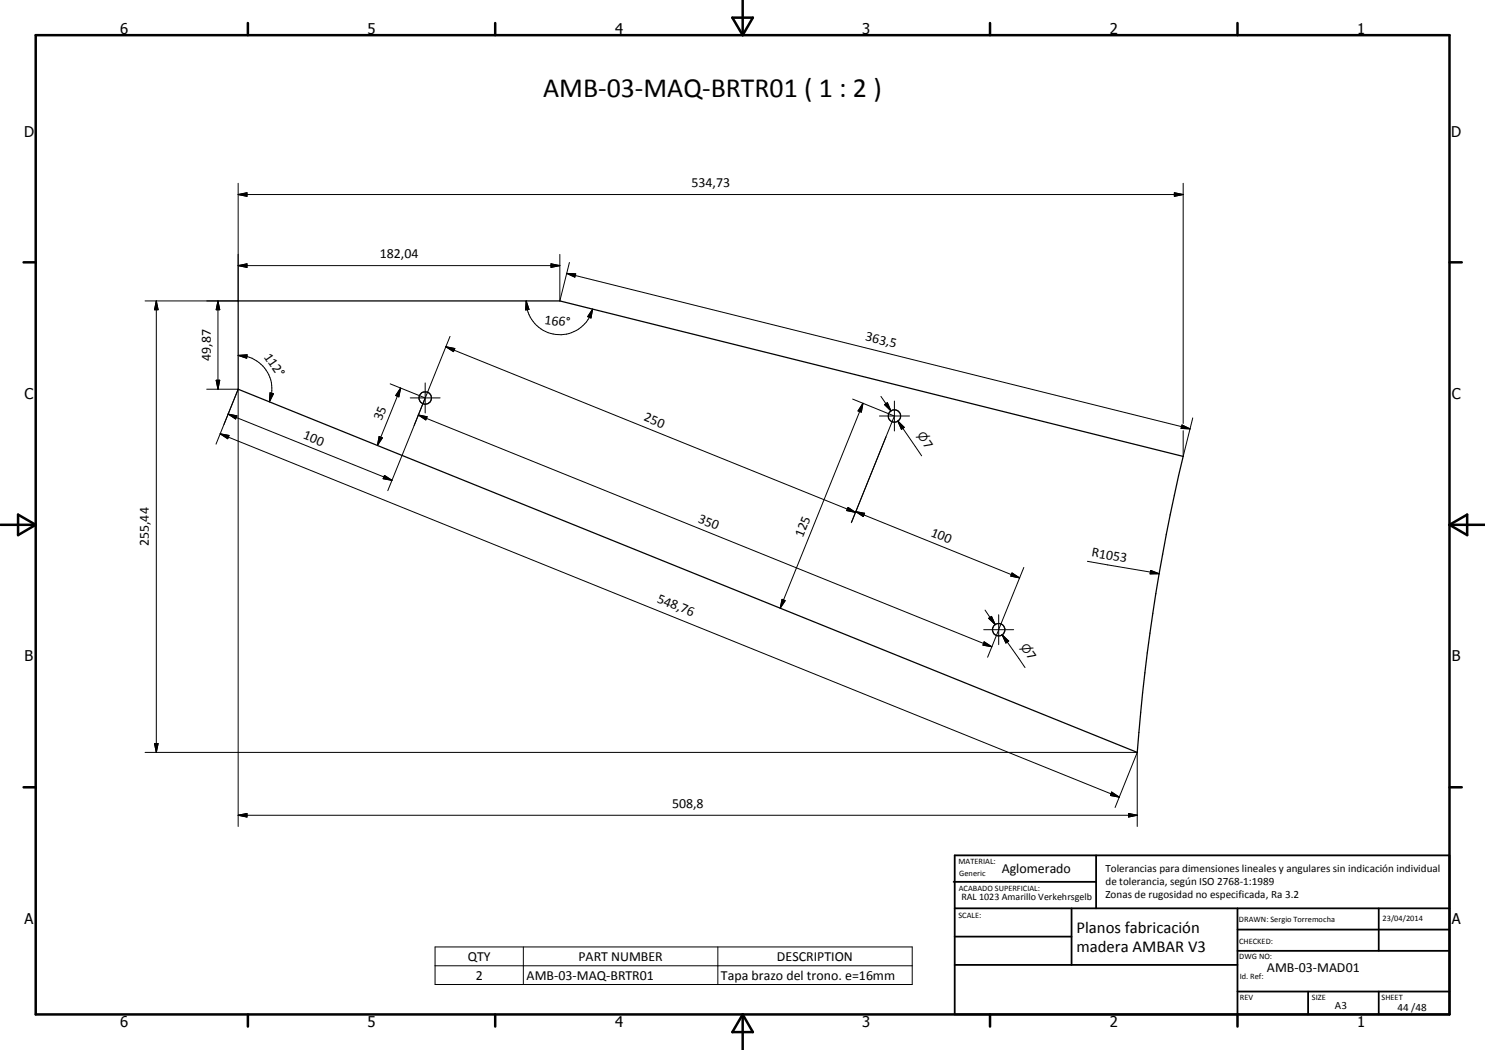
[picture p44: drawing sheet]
<svg xmlns="http://www.w3.org/2000/svg" width="420mm" height="297mm" viewBox="0 0 420 297" stroke-linecap="round" stroke-linejoin="round" font-family="sans-serif">
<defs><g id="words">
<text font-size="7.9" x="153.7" y="27.6">AMB-03-MAQ-BRTR01 ( 1 : 2 )</text>
<g font-size="4.7">
<text x="304.6" y="263.9">Planos fabricación</text>
<text x="304.6" y="269.3">madera AMBAR V3</text>
</g>
<g font-size="4.2">
<text x="34" y="9.6">6</text>
<text x="104" y="9.6">5</text>
<text x="174" y="9.6">4</text>
<text x="244" y="9.6">3</text>
<text x="314" y="9.6">2</text>
<text x="384" y="9.6">1</text>
<text x="6.8" y="38.7">D</text>
<text x="410.6" y="38.7">D</text>
<text x="7" y="112.9">C</text>
<text x="410.8" y="112.9">C</text>
<text x="7" y="187.1">B</text>
<text x="410.8" y="187.1">B</text>
<text x="7" y="261.4">A</text>
<text x="410.8" y="261.4">A</text>
<text x="34" y="290.4">6</text>
<text x="104" y="290.4">5</text>
<text x="174" y="290.4">4</text>
<text x="244" y="290.4">3</text>
<text x="314" y="290.4">2</text>
<text x="384" y="290.4">1</text>
</g>
<g font-size="3.9">
<text x="195.7" y="53">534,73</text>
<text x="107.4" y="73.1">182,04</text>
<text x="154" y="91.6" transform="rotate(7 154 91.6)">166°</text>
<text x="74.5" y="100.9" transform="rotate(56 74.5 100.9)">112°</text>
<text x="244.7" y="96.2" transform="rotate(14 244.7 96.2)">363,5</text>
<text x="59.6" y="102.2" transform="rotate(-90 59.6 102.2)">49,87</text>
<text x="107.9" y="119.2" transform="rotate(-68 107.9 119.2)">35</text>
<text x="181.9" y="119" transform="rotate(22 181.9 119)">250</text>
<text x="85.5" y="124" transform="rotate(22 85.5 124)">100</text>
<text x="261" y="125.5" transform="rotate(56 261 125.5)">7</text>
<text x="197.3" y="147.7" transform="rotate(22 197.3 147.7)">350</text>
<text x="42.2" y="154.5" transform="rotate(-90 42.2 154.5)">255,44</text>
<text x="227.2" y="152.1" transform="rotate(-68 227.2 152.1)">125</text>
<text x="263.1" y="151.6" transform="rotate(22 263.1 151.6)">100</text>
<text x="308.7" y="157.4" transform="rotate(10 308.7 157.4)">R1053</text>
<text x="185.7" y="170.3" transform="rotate(22 185.7 170.3)">548,76</text>
<text x="290.2" y="185.4" transform="rotate(55 290.2 185.4)">7</text>
<text x="190.1" y="228.6">508,8</text>
<text x="283.4" y="247">Aglomerado</text>
<text x="132.4" y="271.8">QTY</text>
<text x="163.6" y="271.8">PART NUMBER</text>
<text x="219.8" y="271.8">DESCRIPTION</text>
<text x="358.5" y="275">AMB-03-MAD01</text>
<text x="134.6" y="277.2">2</text>
<text x="149" y="277.2">AMB-03-MAQ-BRTR01</text>
<text x="204" y="277.2">Tapa brazo del trono. e=16mm</text>
</g>
<g font-size="3.3">
<text x="259.4" y="123.2" transform="rotate(56 259.4 123.2)">n</text>
<text x="288.6" y="183" transform="rotate(55 288.6 183)">n</text>
</g>
<g font-size="3.1">
<text x="312.7" y="246.8">Tolerancias para dimensiones lineales y angulares sin indicación individual</text>
<text x="312.7" y="250.4">de tolerancia, según ISO 2768-1:1989</text>
<text x="312.7" y="254">Zonas de rugosidad no especificada, Ra 3.2</text>
<text x="377.7" y="285.6">A3</text>
<text x="395.4" y="285.9">44 /48</text>
</g>
<text font-size="2.8" x="272" y="254.6">RAL 1023 Amarillo Verkehrsgelb</text>
<g font-size="2.4">
<text x="271.2" y="244.4">MATERIAL:</text>
<text x="271.3" y="252">ACABADO SUPERFICIAL:</text>
<text x="271.4" y="247.9">Generic</text>
<text x="271.2" y="259.7">SCALE:</text>
<text x="350.6" y="260.8">DRAWN: Sergio Torremocha</text>
<text x="391.2" y="260.6">23/04/2014</text>
<text x="350.6" y="267">CHECKED:</text>
<text x="350.6" y="271.4">DWG NO:</text>
<text x="350.8" y="276.9">Id. Ref:</text>
<text x="350.8" y="282.8">REV</text>
<text x="371.2" y="282.9">SIZE</text>
<text x="390.9" y="282.9">SHEET</text>
</g>
</g></defs>
<g fill="none" stroke="#000" stroke-width=".35">
<path d="M67.4 85.1h91l176.4 44a532.4 532.4 0 0 0-13 83.8l-254.4-102.8z"/>
<circle cx="120.3" cy="112.6" r="1.77"/>
<circle cx="253.1" cy="117.7" r="1.75"/>
<circle cx="282.6" cy="178.1" r="1.76"/>
</g>
<g fill="none" stroke="#000" stroke-width=".71">
<path d="M10.1 9.9h400v277.1h-400zM70.1 6.5v3.4M140.1 6.5v3.4M207.2 5h5.8l-2.9 4.9zM210.1 0v9.9M280.1 6.5v3.4M350.1 6.5v3.4M6.7 74.2h3.4M410.1 74.2h3.5M.1 148.5h10M5.1 145.6l5 2.9-5 2.9zM410.1 148.5h10"/>
<path d="M410.1 148.5l5-2.9v5.8zM6.7 222.7h3.4M410.1 222.7h3.5M70.1 287v3.4M140.1 287v3.4M210.1 287v10M210.1 287l2.9 5h-5.8zM280.1 287v3.4M350.1 287v3.4"/>
</g>
<g fill="none" stroke="#000" stroke-width=".51">
<path d="M269.8 249.5h40.3M270.1 242h140v45h-140zM270.1 257h140M303.2 257v16M310.1 242v15M350.1 257v30M390.1 257v12M270.1 265h33.1M270.1 273h80M350.1 269h60M350.1 263h60M350.1 280.5h60"/>
<path d="M370.1 280.5v6.5M390.1 280.5v6.5"/>
</g>
<g fill="none" stroke="#000" stroke-width=".28">
<path d="M67.4 55l2.5-.5v1zM67.4 51.9v33.2h-26.3M67.4 55h267.4M332.3 54.5l2.5 .5-2.5 .5zM334.8 51.9v67.9M67.4 75.1l2.5-.5v1zM67.4 75.1h91M155.9 74.6l2.5 .5-2.5 .5zM158.4 72v13.1l2.7-10.8M160.3 77.3l2.6 .2-.3 .9zM160.3 77.3l176.4 44M44.2 85.1l.5 2.5h-1z"/>
<path d="M44.2 85.1v127.8M61.7 85.1l.5 2.5h-1zM61.7 85.1v25M126.1 98.1l2.6 .5-.4 .9zM126.1 98.1l116 46.8M127.3 95.2l-6.9 17.1M148.9 85.1l.8 2.4-1 .2zM148.9 85.1a9.2 9.2 0 0 0 2 5.9 9.5 9.5 0 0 0 15.9-1.2l.9-2.3M167.7 87.5l-.5 2.5-.9-.4zM58.5 110.1h8.9M61.2 107.6h1l-.5 2.5zM64.5 117.1l2.5 .5-.3 .9z"/>
<path d="M64.5 117.1l46.4 18.8M67.4 100.5l2.5-.1-.1 .9zM67.4 110.1v123.7M67.4 110.1l-6.3 15.5M67.4 100.5a9.6 9.6 0 0 1 8.3 4.9 9.1 9.1 0 0 1 1.2 5.9l-.7 2.4M67.4 110.1l-4 10M76.4 111.1l1 .3-1.2 2.3zM110.4 108.6l9.6 3.9M113.4 109.8l-.6 2.5-.8-.4zM113.4 109.8l-6.6 16.2M116.1 112.6h8.4M118.4 117.4l2.5 .5-.4 .9z"/>
<path d="M118.4 117.4l162.2 65.6M120.2 112.8l-3 7.6M120.3 112.6l-10.6 26.2M120.3 108.3v8.5M241.2 112.9l11.6 4.7M244.2 114.1l-.5 2.5-.9-.4zM244.2 114.1l-23.4 57.9M248.8 117.7h8.5M249.2 112.1l2.9 4.1M250.3 114.5l.8-.6 1 2.3zM253.1 117.7l-12.2 30.2M253.1 113.5v8.4"/>
<path d="M254 119.1l1.9 1.8-.9 .6zM254 119.1l1.5 2.1M254 119.1l6.8 9.8M337.5 118.2l-2.7 10.9v-7.3M62.3 122.7l2.5 .5-.4 .9zM62.3 122.7l254.4 102.8M107.3 123.5l.9 .4-1.4 2.1zM108.8 134.5l2.1 1.4-2.5-.5zM334.4 120.2l2.3 1.1-2.5-.1zM239.9 143.6l2.2 1.3-2.5-.5zM242.1 144.7l2.5 .5-.3 .9zM242.1 144.7l46.4 18.8"/>
<path d="M307.7 158.8l20.2 3.5M221.3 169.5l.9 .4-1.4 2.1zM278.3 178.1h8.5M278.7 172.6l2.9 4.1M279.7 174.9l.8-.5 1.1 2.3zM282.5 178.4l-3.1 7.5M282.6 173.9v8.5M283.5 179.6l1.9 1.8-.8 .5zM283.5 179.6l1.5 2M283.5 179.6l6.5 9.2M286.3 162.1l2.2 1.4-2.5-.5zM289.7 160.5l-7.1 17.4"/>
<path d="M325.6 161.4l2.3 .9h-2.5zM278.5 181.6l2.1 1.4-2.5-.5zM41.1 212.9h280.7M43.7 210.4h1l-.5 2.5zM321.8 212.9l-6.3 15.5M321.8 212.9v20.9M67.4 230.6l2.5-.5v1zM67.4 230.6h254.4M314.5 224.1l2.2 1.4-2.5-.5zM319.3 230.1l2.5 .5-2.5 .5zM123.1 267.9h135v10.6h-135zM123.1 273.2h135"/>
<path d="M148.1 267.9v10.6M203.1 267.9v10.6"/>
</g>
<g fill="#000">
<path d="M67.4 55l2.5-.5v1zM332.3 54.5l2.5 .5-2.5 .5zM67.4 75.1l2.5-.5v1zM155.9 74.6l2.5 .5-2.5 .5zM160.3 77.3l2.6 .2-.3 .9zM44.2 85.1l.5 2.5h-1zM61.7 85.1l.5 2.5h-1zM126.1 98.1l2.6 .5-.4 .9zM148.9 85.1l.8 2.4-1 .2zM167.7 87.5l-.5 2.5-.9-.4zM61.2 107.6h1l-.5 2.5zM64.5 117.1l2.5 .5-.3 .9z"/>
<path d="M67.4 100.5l2.5-.1-.1 .9zM76.4 111.1l1 .3-1.2 2.3zM113.4 109.8l-.6 2.5-.8-.4zM118.4 117.4l2.5 .5-.4 .9zM244.2 114.1l-.5 2.5-.9-.4zM250.3 114.5l.8-.6 1 2.3zM62.3 122.7l2.5 .5-.4 .9zM107.3 123.5l.9 .4-1.4 2.1zM108.8 134.5l2.1 1.4-2.5-.5zM254 119.1l1.9 1.8-.9 .6zM334.4 120.2l2.3 1.1-2.5-.1zM239.9 143.6l2.2 1.3-2.5-.5z"/>
<path d="M242.1 144.7l2.5 .5-.3 .9zM221.3 169.5l.9 .4-1.4 2.1zM279.7 174.9l.8-.5 1.1 2.3zM286.3 162.1l2.2 1.4-2.5-.5zM325.6 161.4l2.3 .9h-2.5zM278.5 181.6l2.1 1.4-2.5-.5zM283.5 179.6l1.9 1.8-.8 .5zM43.7 210.4h1l-.5 2.5zM67.4 230.6l2.5-.5v1zM314.5 224.1l2.2 1.4-2.5-.5zM319.3 230.1l2.5 .5-2.5 .5z"/>
</g>
<use href="#words"/>
</svg>
